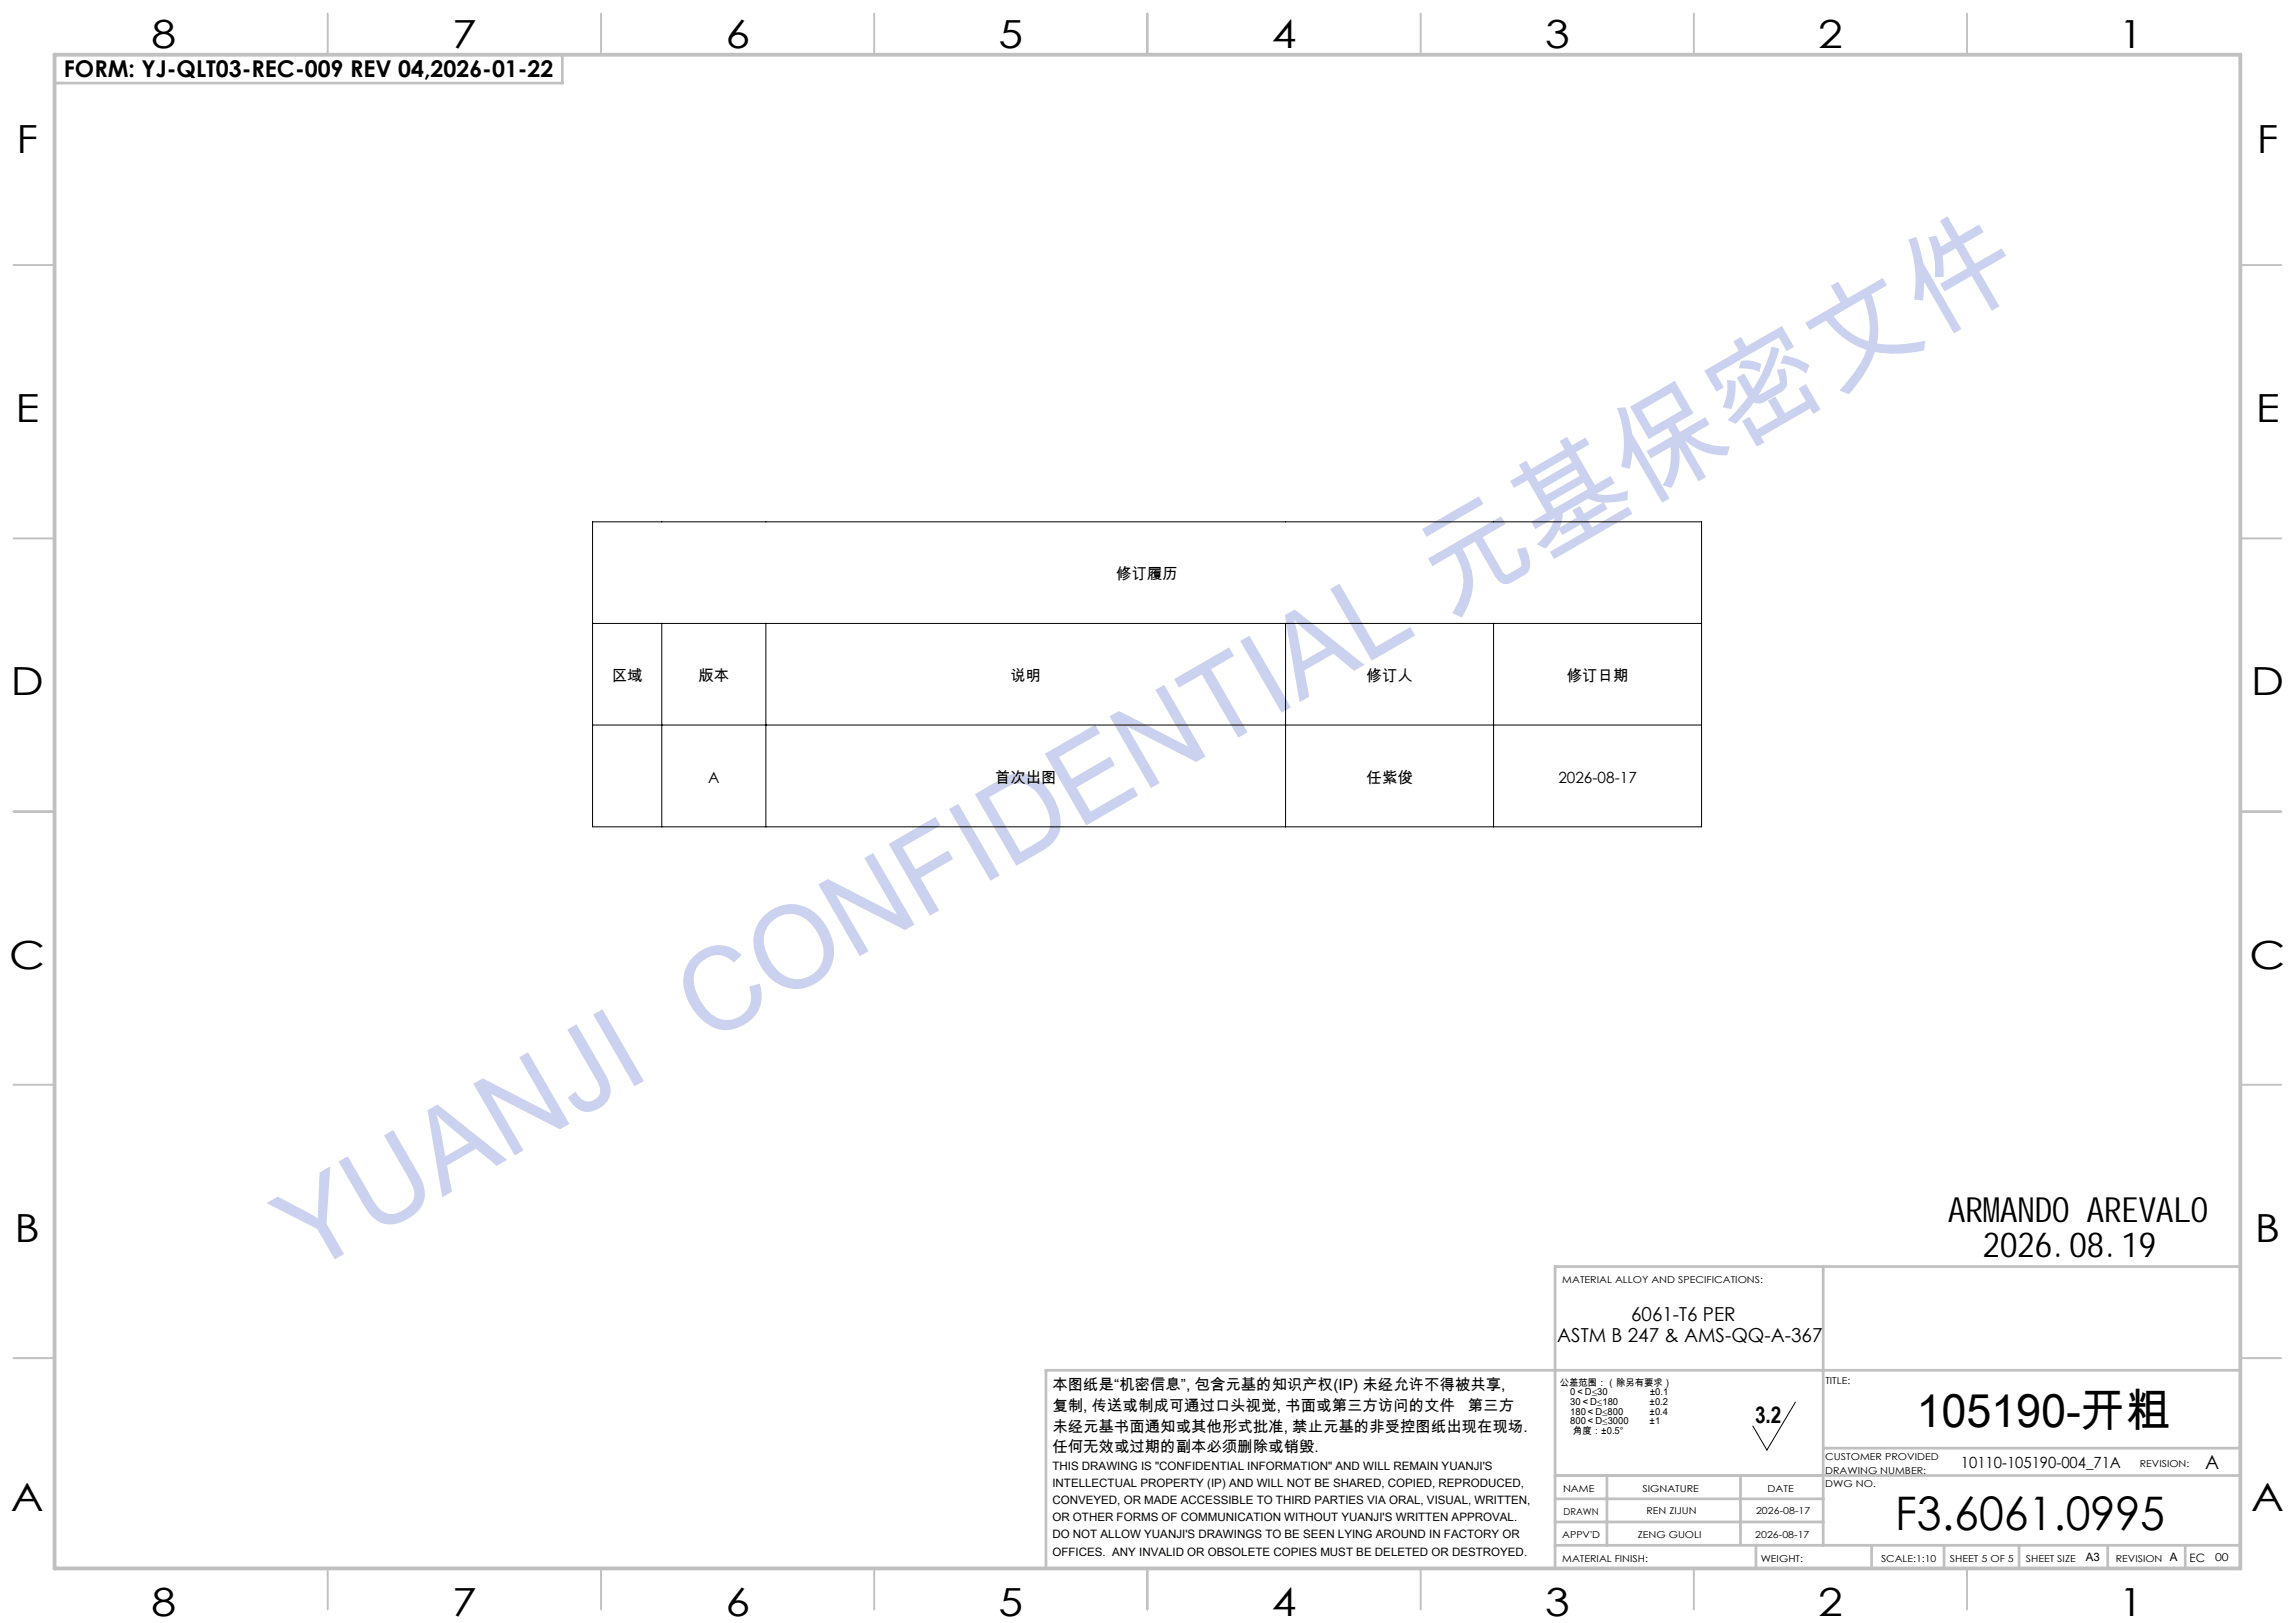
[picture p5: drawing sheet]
<svg xmlns="http://www.w3.org/2000/svg" width="420mm" height="297mm" viewBox="0 0 420 297" stroke-linecap="round" stroke-linejoin="round" font-family="sans-serif">
<defs><g id="words">
<text font-size="21.2" fill="#cbd2ef" x="56.3" y="233.3" transform="rotate(-30 56.3 233.3)">YUANJI CONFIDENTIAL 元基保密文件</text>
<g font-size="8.5">
<text x="350.7" y="261.1">105190-开粗</text>
<text x="346.8" y="280">F3.6061.0995</text>
</g>
<g font-size="7.1">
<text x="27.7" y="8.7">8</text>
<text x="82.7" y="8.7">7</text>
<text x="132.7" y="8.7">6</text>
<text x="182.7" y="8.7">5</text>
<text x="232.7" y="8.7">4</text>
<text x="282.7" y="8.7">3</text>
<text x="332.7" y="8.7">2</text>
<text x="387.7" y="8.7">1</text>
<text x="3" y="28">F</text>
<text x="413" y="28">F</text>
<text x="2.8" y="77.2">E</text>
<text x="412.8" y="77.2">E</text>
<text x="2" y="127.2">D</text>
<text x="412" y="127.2">D</text>
<text x="1.7" y="177.2">C</text>
<text x="411.7" y="177.2">C</text>
<text x="2.7" y="227.2">B</text>
<text x="412.7" y="227.2">B</text>
<text x="2" y="276.5">A</text>
<text x="412" y="276.5">A</text>
<text x="27.7" y="295.7">8</text>
<text x="82.7" y="295.7">7</text>
<text x="132.7" y="295.7">6</text>
<text x="182.7" y="295.7">5</text>
<text x="232.7" y="295.7">4</text>
<text x="282.7" y="295.7">3</text>
<text x="332.7" y="295.7">2</text>
<text x="387.7" y="295.7">1</text>
</g>
<g font-size="6.3">
<text x="356.5" y="223.7">ARMANDO AREVALO</text>
<text x="362.8" y="230">2026.08.19</text>
</g>
<g font-size="4.2">
<text x="11.7" y="14.1">FORM: YJ-QLT03-REC-009 REV 04,2026-01-22</text>
<text x="321.2" y="260.3">3.2</text>
</g>
<g font-size="3.5">
<text x="285" y="245.6">ASTM B 247 &amp; AMS-QQ-A-367</text>
<text x="298.5" y="241.7">6061-T6 PER</text>
<text x="403.6" y="268.8">A</text>
</g>
<g font-size="2.8">
<text x="204.3" y="106">修订履历</text>
<text x="112" y="124.6">区域</text>
<text x="127.8" y="124.6">版本</text>
<text x="184.9" y="124.6">说明</text>
<text x="250.1" y="124.6">修订人</text>
<text x="286.7" y="124.6">修订日期</text>
<text x="129.6" y="143.2">A</text>
<text x="182.1" y="143.2">首次出图</text>
<text x="250.1" y="143.2">任紫俊</text>
<text x="285.2" y="143.2">2026-08-17</text>
<text x="192.6" y="254.3">本图纸是“机密信息”, 包含元基的知识产权(IP) 未经允许不得被共享,</text>
<text x="192.6" y="258.2">复制, 传送或制成可通过口头视觉, 书面或第三方访问的文件</text>
<text x="192.6" y="262">未经元基书面通知或其他形式批准, 禁止元基的非受控图纸出现在现场.</text>
<text x="268.6" y="258.2">第三方</text>
<text x="192.6" y="265.8">任何无效或过期的副本必须删除或销毁.</text>
<text x="358.9" y="268.6">10110-105190-004_71A</text>
</g>
<g font-size="2.1">
<text x="192.6" y="269.1">THIS DRAWING IS &quot;CONFIDENTIAL INFORMATION&quot; AND WILL REMAIN YUANJI'S</text>
<text x="192.6" y="272.2">INTELLECTUAL PROPERTY (IP) AND WILL NOT BE SHARED, COPIED, REPRODUCED,</text>
<text x="192.6" y="275.3">CONVEYED, OR MADE ACCESSIBLE TO THIRD PARTIES VIA ORAL, VISUAL, WRITTEN,</text>
<text x="192.6" y="278.4">OR OTHER FORMS OF COMMUNICATION WITHOUT YUANJI'S WRITTEN APPROVAL.</text>
<text x="192.6" y="281.5">DO NOT ALLOW YUANJI'S DRAWINGS TO BE SEEN LYING AROUND IN FACTORY OR</text>
<text x="192.6" y="284.7">OFFICES. ANY INVALID OR OBSOLETE COPIES MUST BE DELETED OR DESTROYED.</text>
<text x="381.7" y="285.7">A3</text>
<text x="397.1" y="285.7">A</text>
<text x="400.7" y="285.8">EC</text>
</g>
<text font-size="2" x="405.4" y="285.6">00</text>
<g font-size="1.8">
<text x="285.4" y="253.6">公差范围：（除另有要求）</text>
<text x="287.4" y="257.1">30＜D≤180</text>
<text x="287.4" y="255.4">0＜D≤30</text>
<text x="301.9" y="257.1">±0.2</text>
<text x="301.9" y="255.4">±0.1</text>
<text x="287.4" y="258.9">180＜D≤800</text>
<text x="287.4" y="260.7">800＜D≤3000</text>
<text x="287.9" y="262.4">角度：±0.5°</text>
<text x="301.9" y="258.9">±0.4</text>
<text x="301.9" y="260.7">±1</text>
</g>
<g font-size="1.7">
<text x="285.9" y="234.8">MATERIAL ALLOY AND SPECIFICATIONS:</text>
<text x="334.1" y="253.2">TITLE:</text>
<text x="334" y="267.2">CUSTOMER PROVIDED</text>
<text x="334" y="269.7">DRAWING NUMBER:</text>
<text x="391.6" y="268.4">REVISION:</text>
<text x="286" y="273.1">NAME</text>
<text x="300.6" y="273.1">SIGNATURE</text>
<text x="323.5" y="273.1">DATE</text>
<text x="334" y="272.2">DWG NO.</text>
<text x="285.9" y="281.4">APPV'D</text>
<text x="286.1" y="277.1">DRAWN</text>
<text x="299.7" y="281.4">ZENG GUOLI</text>
<text x="301.3" y="277.1">REN ZIJUN</text>
<text x="321.2" y="281.4">2026-08-17</text>
<text x="321.4" y="277.1">2026-08-17</text>
<text x="285.9" y="285.8">MATERIAL FINISH:</text>
<text x="322.2" y="285.8">WEIGHT:</text>
<text x="344.2" y="285.8">SCALE:1:10</text>
<text x="356.8" y="285.8">SHEET 5 OF 5</text>
<text x="370.7" y="285.8">SHEET SIZE</text>
<text x="387.2" y="285.8">REVISION</text>
</g>
</g></defs>
<g fill="none" stroke="#c0c0c0" stroke-width=".35">
<path d="M60 2.5v7.5M110 2.5v7.5M160 2.5v7.5M210 2.5v7.5M260 2.5v7.5M310 2.5v7.5M360 2.5v7.5M2.5 48.5h7.5M410 48.5h7.5M2.5 98.5h7.5M410 98.5h7.5M2.5 148.5h7.5"/>
<path d="M410 148.5h7.5M2.5 198.5h7.5M410 198.5h7.5M2.5 248.5h7.5M410 248.5h7.5M60 287v7.5M110 287v7.5M160 287v7.5M210 287v7.5M260 287v7.5M310 287v7.5M360 287v7.5"/>
</g>
<g fill="none" stroke="#c0c0c0" stroke-width=".5">
<path d="M102.9 10v5.2h-92.9M333.7 231.8v51M410 231.8h-125.4v55.2M410 250.8h-218.6v36.2M284.6 278.5h49.1M284.6 274.3h49.1M284.6 270h125.4M294.1 270v12.8M318.5 270v12.5M333.7 265h76.3M284.6 282.8h125.4M321.3 282.7v4.2"/>
<path d="M342.5 282.8v4.2M355.8 282.8v4.2M369.5 282.8v4.2M385.7 282.8v4.2M399.9 282.8v4.2"/>
</g>
<path d="M10 10h400v277h-400z" fill="none" stroke="#c0c0c0" stroke-width=".7"/>
<path d="M108.4 95.5h203v55.8h-203zM108.4 114.1h203M121.1 114.1v37.2M140.2 114.1v37.2M235.3 114.1v37.2M273.3 114.1v37.2M108.4 132.7h203M328.6 256.6l-5.2 8.8-2.6-4.5" fill="none" stroke="#000" stroke-width=".18"/>
<use href="#words"/>
</svg>
